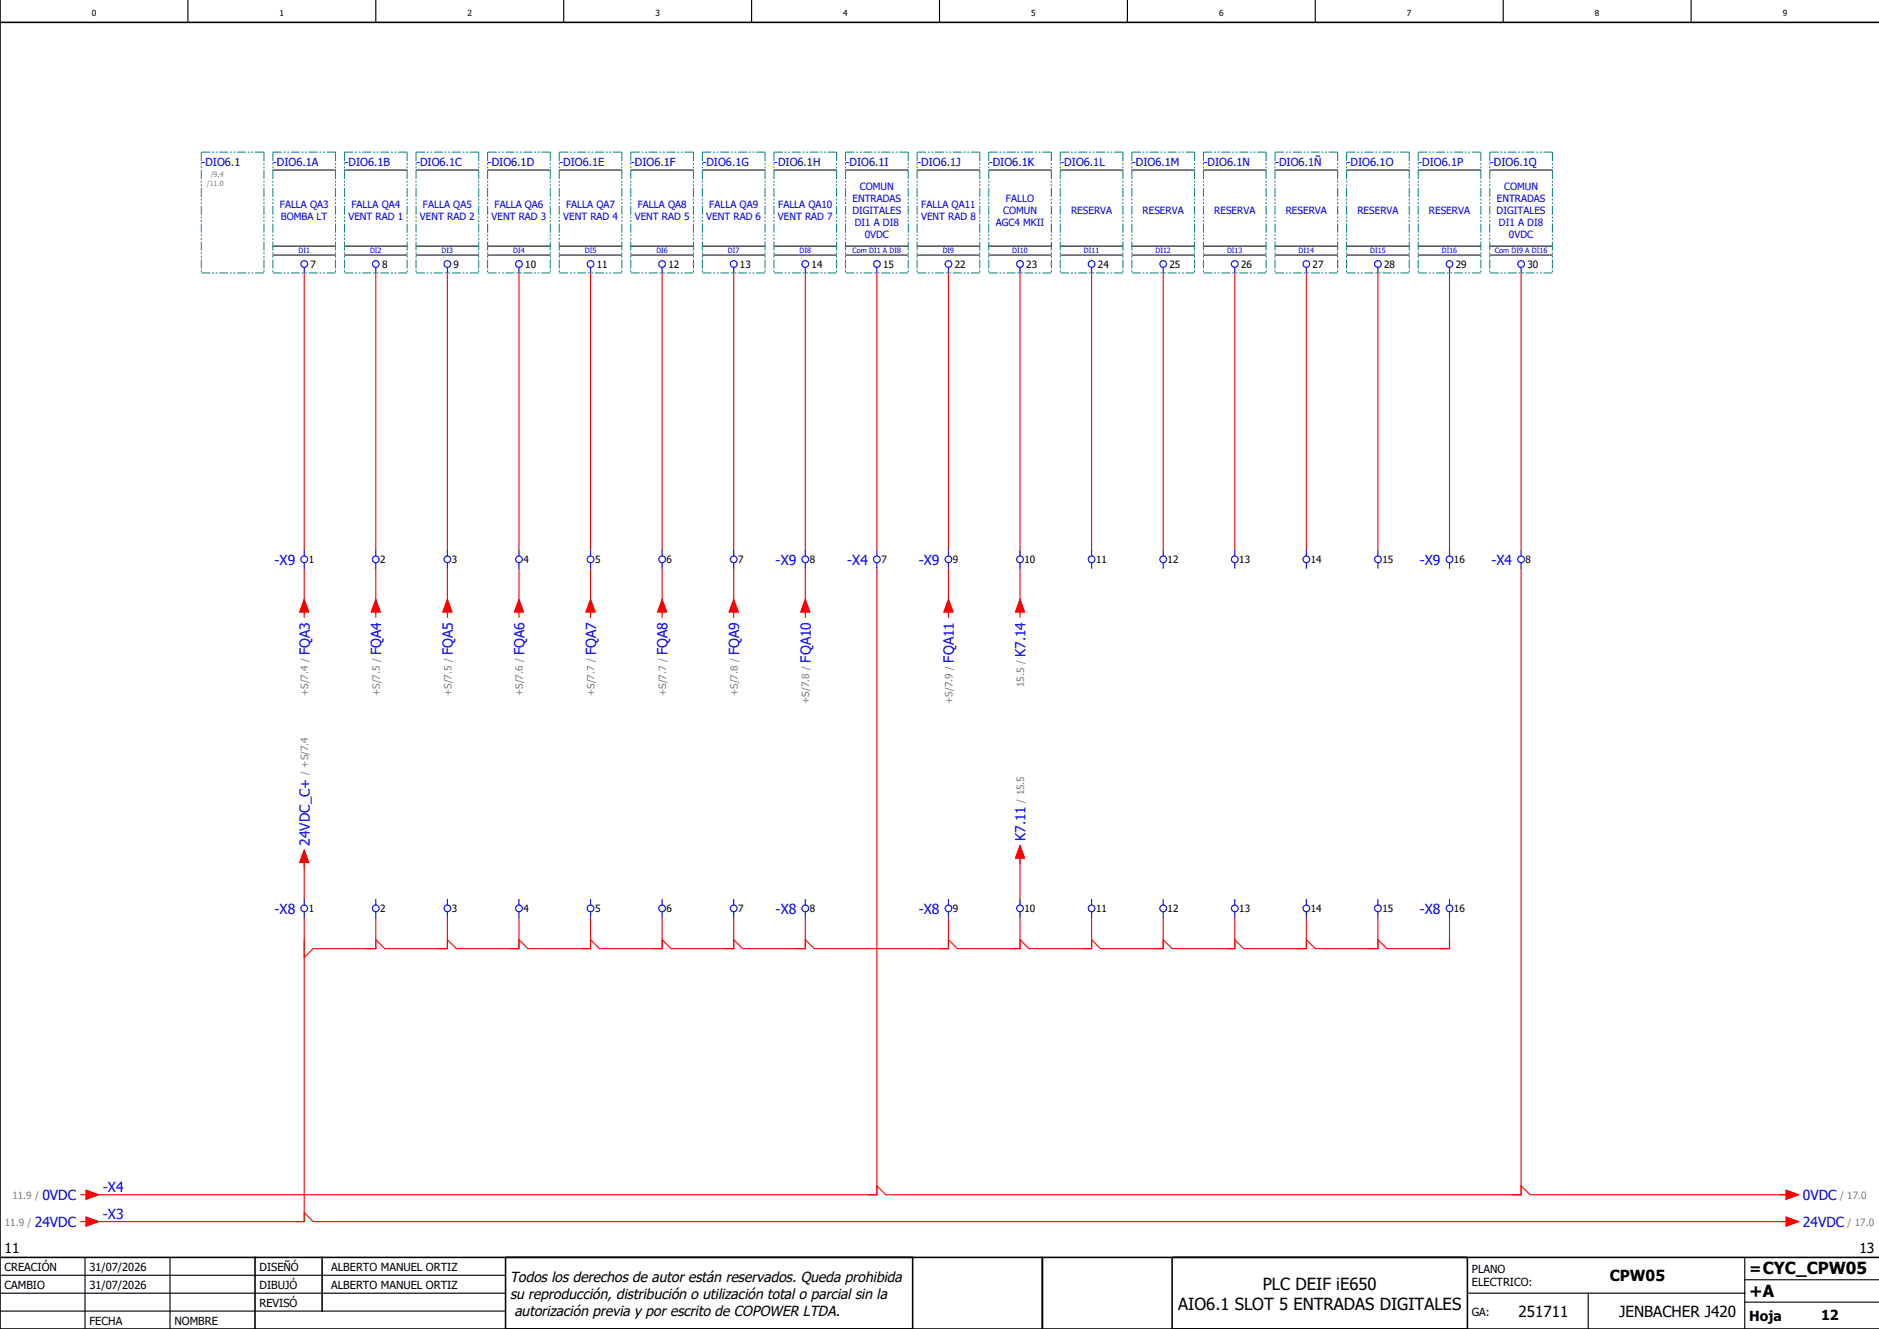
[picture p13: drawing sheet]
<svg xmlns="http://www.w3.org/2000/svg" width="420mm" height="297mm" viewBox="0 0 420 297" stroke-linecap="round" stroke-linejoin="round" font-family="sans-serif">
<defs><g id="words">
<g font-size="3.7">
<text x="263.4" y="292.7">AIO6.1 SLOT 5 ENTRADAS DIGITALES</text>
<text x="282.3" y="288.2">PLC DEIF iE650</text>
<text x="391" y="289.8">+A</text>
</g>
<g font-size="3.4">
<text x="359.8" y="286.4">CPW05</text>
<text x="391" y="284.6">=CYC_CPW05</text>
<text x="339.4" y="294.4">251711</text>
<text x="361.9" y="294.4">JENBACHER J420</text>
</g>
<g font-size="3.2">
<text x="114" y="286.5">Todos los derechos de autor están reservados. Queda prohibida</text>
<text x="114" y="290.2">su reproducción, distribución o utilización total o parcial sin la</text>
<text x="115" y="294">autorización previa y por escrito de COPOWER LTDA.</text>
</g>
<g font-size="3.1" fill="#00f">
<text x="61.4" y="126.2">-X9</text>
<text x="173.4" y="126.2">-X9</text>
<text x="189.4" y="126.2">-X4</text>
<text x="205.4" y="126.2">-X9</text>
<text x="317.4" y="126.2">-X9</text>
<text x="333.4" y="126.2">-X4</text>
<text x="69.2" y="146.4" transform="rotate(-90 69.2 146.4)">FQA3</text>
<text x="85.2" y="146.4" transform="rotate(-90 85.2 146.4)">FQA4</text>
<text x="101.2" y="146.4" transform="rotate(-90 101.2 146.4)">FQA5</text>
<text x="117.2" y="146.4" transform="rotate(-90 117.2 146.4)">FQA6</text>
<text x="133.2" y="146.4" transform="rotate(-90 133.2 146.4)">FQA7</text>
<text x="149.2" y="146.4" transform="rotate(-90 149.2 146.4)">FQA8</text>
<text x="165.2" y="146.4" transform="rotate(-90 165.2 146.4)">FQA9</text>
<text x="181.2" y="148.1" transform="rotate(-90 181.2 148.1)">FQA10</text>
<text x="213.2" y="148.1" transform="rotate(-90 213.2 148.1)">FQA11</text>
<text x="229.2" y="146.9" transform="rotate(-90 229.2 146.9)">K7.14</text>
<text x="69.2" y="189" transform="rotate(-90 69.2 189)">24VDC_C+</text>
<text x="229.2" y="188" transform="rotate(-90 229.2 188)">K7.11</text>
<text x="61.4" y="204.2">-X8</text>
<text x="173.4" y="204.2">-X8</text>
<text x="205.4" y="204.2">-X8</text>
<text x="317.4" y="204.2">-X8</text>
<text x="9.5" y="268.2">0VDC</text>
<text x="23" y="266.4">-X4</text>
<text x="403" y="268.2">0VDC</text>
<text x="7.8" y="274.2">24VDC</text>
<text x="23" y="272.4">-X3</text>
<text x="403" y="274.2">24VDC</text>
</g>
<g font-size="3.1">
<text x="1" y="280">11</text>
<text x="415.6" y="280">13</text>
<text x="391" y="295.2">Hoja</text>
<text x="407" y="295">12</text>
</g>
<g font-size="2.5" fill="#00f">
<text x="45" y="37">-DIO6.1</text>
<text x="61" y="37">-DIO6.1A</text>
<text x="77" y="37">-DIO6.1B</text>
<text x="93" y="37">-DIO6.1C</text>
<text x="109" y="37">-DIO6.1D</text>
<text x="125" y="37">-DIO6.1E</text>
<text x="141" y="37">-DIO6.1F</text>
<text x="157" y="37">-DIO6.1G</text>
<text x="173" y="37">-DIO6.1H</text>
<text x="189" y="37">-DIO6.1I</text>
<text x="205" y="37">-DIO6.1J</text>
<text x="221" y="37">-DIO6.1K</text>
<text x="237" y="37">-DIO6.1L</text>
<text x="253" y="37">-DIO6.1M</text>
<text x="269" y="37">-DIO6.1N</text>
<text x="285" y="37">-DIO6.1Ñ</text>
<text x="301" y="37">-DIO6.1O</text>
<text x="317" y="37">-DIO6.1P</text>
<text x="333" y="37">-DIO6.1Q</text>
</g>
<g font-size="2.5">
<text x="1" y="284">CREACIÓN</text>
<text x="20" y="284">31/07/2026</text>
<text x="58" y="284">DISEÑÓ</text>
<text x="74" y="284">ALBERTO MANUEL ORTIZ</text>
<text x="329" y="284.5">PLANO</text>
<text x="329" y="287.5">ELECTRICO:</text>
<text x="1" y="288">CAMBIO</text>
<text x="20" y="288">31/07/2026</text>
<text x="58" y="292">REVISÓ</text>
<text x="58" y="288">DIBUJÓ</text>
<text x="74" y="288">ALBERTO MANUEL ORTIZ</text>
<text x="329" y="294">GA:</text>
<text x="20" y="296">FECHA</text>
<text x="39" y="296">NOMBRE</text>
</g>
<g font-size="2.2" fill="#00f">
<text x="62.5" y="46.5">FALLA QA3</text>
<text x="78.5" y="46.5">FALLA QA4</text>
<text x="94.5" y="46.5">FALLA QA5</text>
<text x="110.5" y="46.5">FALLA QA6</text>
<text x="126.5" y="46.5">FALLA QA7</text>
<text x="142.5" y="46.5">FALLA QA8</text>
<text x="158.5" y="46.5">FALLA QA9</text>
<text x="173.9" y="46.5">FALLA QA10</text>
<text x="190.5" y="47.9">DIGITALES</text>
<text x="190.6" y="45.2">ENTRADAS</text>
<text x="192.2" y="42.5">COMUN</text>
<text x="205.9" y="46.5">FALLA QA11</text>
<text x="224.2" y="47.9">COMUN</text>
<text x="224.8" y="45.2">FALLO</text>
<text x="239.4" y="47.9">RESERVA</text>
<text x="255.4" y="47.9">RESERVA</text>
<text x="271.4" y="47.9">RESERVA</text>
<text x="287.4" y="47.9">RESERVA</text>
<text x="303.4" y="47.9">RESERVA</text>
<text x="319.4" y="47.9">RESERVA</text>
<text x="334.5" y="47.9">DIGITALES</text>
<text x="334.6" y="45.2">ENTRADAS</text>
<text x="336.2" y="42.5">COMUN</text>
<text x="62.8" y="49.2">BOMBA LT</text>
<text x="77.9" y="49.2">VENT RAD 1</text>
<text x="93.9" y="49.2">VENT RAD 2</text>
<text x="109.9" y="49.2">VENT RAD 3</text>
<text x="125.9" y="49.2">VENT RAD 4</text>
<text x="141.9" y="49.2">VENT RAD 5</text>
<text x="157.9" y="49.2">VENT RAD 6</text>
<text x="173.9" y="49.2">VENT RAD 7</text>
<text x="191.1" y="50.6">DI1 A DI8</text>
<text x="193.3" y="53.3">0VDC</text>
<text x="205.9" y="49.2">VENT RAD 8</text>
<text x="222.6" y="50.6">AGC4 MKII</text>
<text x="335.1" y="50.6">DI1 A DI8</text>
<text x="337.3" y="53.3">0VDC</text>
</g>
<g font-size="2.2">
<text x="69.4" y="59.9">7</text>
<text x="85.4" y="59.9">8</text>
<text x="101.4" y="59.9">9</text>
<text x="117.4" y="59.9">10</text>
<text x="133.4" y="59.9">11</text>
<text x="149.4" y="59.9">12</text>
<text x="165.4" y="59.9">13</text>
<text x="181.4" y="59.9">14</text>
<text x="197.4" y="59.9">15</text>
<text x="213.4" y="59.9">22</text>
<text x="229.4" y="59.9">23</text>
<text x="245.4" y="59.9">24</text>
<text x="261.4" y="59.9">25</text>
<text x="277.4" y="59.9">26</text>
<text x="293.4" y="59.9">27</text>
<text x="309.4" y="59.9">28</text>
<text x="325.4" y="59.9">29</text>
<text x="341.4" y="59.9">30</text>
<text x="69" y="125.9">1</text>
<text x="85" y="125.9">2</text>
<text x="101" y="125.9">3</text>
<text x="117" y="125.9">4</text>
<text x="133" y="125.9">5</text>
<text x="149" y="125.9">6</text>
<text x="165" y="125.9">7</text>
<text x="181" y="125.9">8</text>
<text x="197" y="125.9">7</text>
<text x="213" y="125.9">9</text>
<text x="229" y="125.9">10</text>
<text x="245" y="125.9">11</text>
<text x="261" y="125.9">12</text>
<text x="277" y="125.9">13</text>
<text x="293" y="125.9">14</text>
<text x="309" y="125.9">15</text>
<text x="325" y="125.9">16</text>
<text x="341" y="125.9">8</text>
<text x="69" y="203.9">1</text>
<text x="85" y="203.9">2</text>
<text x="101" y="203.9">3</text>
<text x="117" y="203.9">4</text>
<text x="133" y="203.9">5</text>
<text x="149" y="203.9">6</text>
<text x="165" y="203.9">7</text>
<text x="181" y="203.9">8</text>
<text x="213" y="203.9">9</text>
<text x="229" y="203.9">10</text>
<text x="245" y="203.9">11</text>
<text x="261" y="203.9">12</text>
<text x="277" y="203.9">13</text>
<text x="293" y="203.9">14</text>
<text x="309" y="203.9">15</text>
<text x="325" y="203.9">16</text>
</g>
<g font-size="2.2" fill="#7ca552">
<text x="68.9" y="155.6" transform="rotate(-90 68.9 155.6)">+S/7.4 /</text>
<text x="84.9" y="155.6" transform="rotate(-90 84.9 155.6)">+S/7.5 /</text>
<text x="100.9" y="155.6" transform="rotate(-90 100.9 155.6)">+S/7.5 /</text>
<text x="116.9" y="155.6" transform="rotate(-90 116.9 155.6)">+S/7.6 /</text>
<text x="132.9" y="155.6" transform="rotate(-90 132.9 155.6)">+S/7.7 /</text>
<text x="148.9" y="155.6" transform="rotate(-90 148.9 155.6)">+S/7.7 /</text>
<text x="164.9" y="155.6" transform="rotate(-90 164.9 155.6)">+S/7.8 /</text>
<text x="228.9" y="153.6" transform="rotate(-90 228.9 153.6)">15.5 /</text>
<text x="180.9" y="157.3" transform="rotate(-90 180.9 157.3)">+S/7.8 /</text>
<text x="212.9" y="157.3" transform="rotate(-90 212.9 157.3)">+S/7.9 /</text>
<text x="68.9" y="173.2" transform="rotate(-90 68.9 173.2)">/ +S/7.4</text>
<text x="228.9" y="179.4" transform="rotate(-90 228.9 179.4)">/ 15.5</text>
<text x="2.8" y="267.9">11.9 /</text>
<text x="411.3" y="267.9">/ 17.0</text>
<text x="1.1" y="273.9">11.9 /</text>
<text x="413" y="273.9">/ 17.0</text>
</g>
<g font-size="1.9">
<text x="20.5" y="3.6">0</text>
<text x="62.5" y="3.6">1</text>
<text x="104.5" y="3.6">2</text>
<text x="146.5" y="3.6">3</text>
<text x="188.5" y="3.6">4</text>
<text x="230.5" y="3.6">5</text>
<text x="272.5" y="3.6">6</text>
<text x="314.5" y="3.6">7</text>
<text x="356.5" y="3.6">8</text>
<text x="398.5" y="3.6">9</text>
</g>
<g font-size="1.6" fill="#7ca552">
<text x="46.2" y="41.5">/11.0</text>
<text x="47.1" y="39.5">/9.4</text>
</g>
<g font-size="1.6" fill="#00f">
<text x="66.7" y="56.6">DI1</text>
<text x="82.7" y="56.6">DI2</text>
<text x="98.7" y="56.6">DI3</text>
<text x="114.7" y="56.6">DI4</text>
<text x="130.7" y="56.6">DI5</text>
<text x="146.7" y="56.6">DI6</text>
<text x="162.7" y="56.6">DI7</text>
<text x="178.7" y="56.6">DI8</text>
<text x="190.6" y="56.6">Com DI1 A DI8</text>
<text x="210.7" y="56.6">DI9</text>
<text x="226.3" y="56.6">DI10</text>
<text x="242.3" y="56.6">DI11</text>
<text x="258.3" y="56.6">DI12</text>
<text x="274.3" y="56.6">DI13</text>
<text x="290.3" y="56.6">DI14</text>
<text x="306.3" y="56.6">DI15</text>
<text x="322.3" y="56.6">DI16</text>
<text x="334.1" y="56.6">Com DI9 A DI16</text>
</g>
</g></defs>
<g fill="none" stroke="#000" stroke-width=".25">
<path d="M42 0v5M84 0v5M126 0v5M168 0v5M210 0v5M252 0v5M294 0v5M336 0v5M378 0v5M0 285h113M0 293h113M0 289h113"/>
<path d="M19 281v16M38 281v16M328 289h62M355 289v8M390 291h30M390 281v16M390 286h30"/>
</g>
<path d="M0 5h420M0 0v297h420M0 281h420M57 281v16M72 281v12M113 281v16M204 281v16M233 281v16M262 281v16M328 281v16" fill="none" stroke="#000" stroke-width=".35"/>
<g fill="none" stroke="#f00" stroke-width=".25">
<path d="M68 61v62M84 61v62M100 61v62M116 61v62M132 61v62M148 61v62M164 61v62M180 61v62M196 61v62M212 61v62M228 61v62M244 61v62"/>
<path d="M260 61v62M276 61v62M292 61v62M308 61v62M324 61v62M340 61v62M68 127v11M68 134l1 2.8h-2zM84 127v11M84 134l1 2.8h-2zM100 127v11M100 134l1 2.8h-2z"/>
<path d="M116 127v11M116 134l1 2.8h-2zM132 127v11M132 134l1 2.8h-2zM148 127v11M148 134l1 2.8h-2zM164 127v11M164 134l1 2.8h-2zM180 127v11M180 134l1 2.8h-2zM196 127v140h-176M212 127v11"/>
<path d="M212 134l1 2.8h-2zM228 127v11M228 134l1 2.8h-2zM340 127v140h-142l-2-2M68 192.8v8.2M68 190l1 2.8h-2zM228 191.8v9.2M228 189l1 2.8h-2zM68 205v68h-48M84 205v7h-14l-2 2M100 205v7h-14l-2-2M116 205v7h-14l-2-2"/>
<path d="M132 205v7h-14l-2-2M148 205v7h-14l-2-2M164 205v7h-14l-2-2M180 205v7h-14l-2-2M212 205v7h-30l-2-2M228 205v7h-14l-2-2M244 205v7h-14l-2-2M260 205v7h-14l-2-2M276 205v7h-14l-2-2M292 205v7h-14l-2-2M308 205v7h-14l-2-2M324 205v7h-14l-2-2"/>
<path d="M18 273h1.2M18 267h1.2M19.2 272l2.8 1-2.8 1zM19.2 266l2.8 1-2.8 1zM68 271l2 2h330M340 265l2 2h58M399.2 266l2.8 1-2.8 1zM399.2 272l2.8 1-2.8 1z"/>
</g>
<g fill="none" stroke="#000" stroke-width=".22">
<path d="M61 38h14M77 38h14M93 38h14M109 38h14M125 38h14M141 38h14M157 38h14M173 38h14M189 38h14M205 38h14M221 38h14M237 38h14"/>
<path d="M253 38h14M269 38h14M285 38h14M301 38h14M317 38h14M333 38h14M61 57h14M61 55h14M77 57h14M77 55h14M93 57h14M93 55h14"/>
<path d="M109 57h14M109 55h14M125 57h14M125 55h14M141 57h14M141 55h14M157 57h14M157 55h14M173 57h14M173 55h14M189 57h14M189 55h14"/>
<path d="M205 57h14M205 55h14M221 57h14M221 55h14M237 57h14M237 55h14M253 57h14M253 55h14M269 57h14M269 55h14M285 57h14M285 55h14"/>
<path d="M301 57h14M301 55h14M317 57h14M317 55h14M333 57h14M333 55h14"/>
</g>
<g fill="none" stroke="#008080" stroke-width=".22" stroke-dasharray="2 .4 .4 .4 .4 .4" stroke-linecap="butt">
<path d="M45 34h14M45 34v27M59 34v27M61 34h14M61 34v27M75 34v27M77 34h14M77 34v27M91 34v27M93 34h14M93 34v27M107 34v27"/>
<path d="M109 34h14M109 34v27M123 34v27M125 34h14M125 34v27M139 34v27M141 34h14M141 34v27M155 34v27M157 34h14M157 34v27M171 34v27"/>
<path d="M173 34h14M173 34v27M187 34v27M189 34h14M189 34v27M203 34v27M205 34h14M205 34v27M219 34v27M221 34h14M221 34v27M235 34v27"/>
<path d="M237 34h14M237 34v27M251 34v27M253 34h14M253 34v27M267 34v27M269 34h14M269 34v27M283 34v27M285 34h14M285 34v27M299 34v27"/>
<path d="M301 34h14M301 34v27M315 34v27M317 34h14M317 34v27M331 34v27M333 34h14M333 34v27M347 34v27M45 61h14M61 61h14M77 61h14"/>
<path d="M93 61h14M109 61h14M125 61h14M141 61h14M157 61h14M173 61h14M189 61h14M205 61h14M221 61h14M237 61h14M253 61h14M269 61h14"/>
<path d="M285 61h14M301 61h14M317 61h14M333 61h14"/>
</g>
<g fill="none" stroke="#00f" stroke-width=".25">
<path d="M68 59.7v1.3M84 59.7v1.3M100 59.7v1.3M116 59.7v1.3M132 59.7v1.3M148 59.7v1.3M164 59.7v1.3M180 59.7v1.3M196 59.7v1.3M212 59.7v1.3M228 59.7v1.3M244 59.7v1.3"/>
<path d="M260 59.7v1.3M276 59.7v1.3M292 59.7v1.3M308 59.7v1.3M324 59.7v1.3M340 59.7v1.3M68 123v1.3M68 125.8v1.2M84 123v1.3M84 125.8v1.2M100 123v1.3M100 125.8v1.2"/>
<path d="M116 123v1.3M116 125.8v1.2M132 123v1.3M132 125.8v1.2M148 123v1.3M148 125.8v1.2M164 123v1.3M164 125.8v1.2M180 123v1.3M180 125.8v1.2M196 123v1.3M196 125.8v1.2"/>
<path d="M212 123v1.3M212 125.8v1.2M228 123v1.3M228 125.8v1.2M244 123v1.3M244 125.8v1.2M260 123v1.3M260 125.8v1.2M276 123v1.3M276 125.8v1.2M292 123v1.3M292 125.8v1.2"/>
<path d="M308 123v1.3M308 125.8v1.2M324 123v1.3M324 125.8v1.2M340 123v1.3M340 125.8v1.2M68 201v1.2M68 203.7v1.3M84 201v1.2M84 203.7v1.3M100 201v1.2M100 203.7v1.3"/>
<path d="M116 201v1.2M116 203.7v1.3M132 201v1.2M132 203.7v1.3M148 201v1.2M148 203.7v1.3M164 201v1.2M164 203.7v1.3M180 201v1.2M180 203.7v1.3M212 201v1.2M212 203.7v1.3"/>
<path d="M228 201v1.2M228 203.7v1.3M244 201v1.2M244 203.7v1.3M260 201v1.2M260 203.7v1.3M276 201v1.2M276 203.7v1.3M292 201v1.2M292 203.7v1.3M308 201v1.2M308 203.7v1.3"/>
<path d="M324 201v1.2M324 203.7v1.3"/>
<circle cx="68" cy="59" r=".75"/>
<circle cx="84" cy="59" r=".75"/>
<circle cx="100" cy="59" r=".75"/>
<circle cx="116" cy="59" r=".75"/>
<circle cx="132" cy="59" r=".75"/>
<circle cx="148" cy="59" r=".75"/>
<circle cx="164" cy="59" r=".75"/>
<circle cx="180" cy="59" r=".75"/>
<circle cx="196" cy="59" r=".75"/>
<circle cx="212" cy="59" r=".75"/>
<circle cx="228" cy="59" r=".75"/>
<circle cx="244" cy="59" r=".75"/>
<circle cx="260" cy="59" r=".75"/>
<circle cx="276" cy="59" r=".75"/>
<circle cx="292" cy="59" r=".75"/>
<circle cx="308" cy="59" r=".75"/>
<circle cx="324" cy="59" r=".75"/>
<circle cx="340" cy="59" r=".75"/>
<circle cx="68" cy="125" r=".75"/>
<circle cx="84" cy="125" r=".75"/>
<circle cx="100" cy="125" r=".75"/>
<circle cx="116" cy="125" r=".75"/>
<circle cx="132" cy="125" r=".75"/>
<circle cx="148" cy="125" r=".75"/>
<circle cx="164" cy="125" r=".75"/>
<circle cx="180" cy="125" r=".75"/>
<circle cx="196" cy="125" r=".75"/>
<circle cx="212" cy="125" r=".75"/>
<circle cx="228" cy="125" r=".75"/>
<circle cx="244" cy="125" r=".75"/>
<circle cx="260" cy="125" r=".75"/>
<circle cx="276" cy="125" r=".75"/>
<circle cx="292" cy="125" r=".75"/>
<circle cx="308" cy="125" r=".75"/>
<circle cx="324" cy="125" r=".75"/>
<circle cx="340" cy="125" r=".75"/>
<circle cx="68" cy="203" r=".75"/>
<circle cx="84" cy="203" r=".75"/>
<circle cx="100" cy="203" r=".75"/>
<circle cx="116" cy="203" r=".75"/>
<circle cx="132" cy="203" r=".75"/>
<circle cx="148" cy="203" r=".75"/>
<circle cx="164" cy="203" r=".75"/>
<circle cx="180" cy="203" r=".75"/>
<circle cx="212" cy="203" r=".75"/>
<circle cx="228" cy="203" r=".75"/>
<circle cx="244" cy="203" r=".75"/>
<circle cx="260" cy="203" r=".75"/>
<circle cx="276" cy="203" r=".75"/>
<circle cx="292" cy="203" r=".75"/>
<circle cx="308" cy="203" r=".75"/>
<circle cx="324" cy="203" r=".75"/>
</g>
<g fill="#f00" stroke="#f00" stroke-width=".22">
<path d="M68 190l1 2.8h-2z"/>
<path d="M68 134l1 2.8h-2z"/>
<path d="M84 134l1 2.8h-2z"/>
<path d="M19.2 272l2.8 1-2.8 1z"/>
<path d="M19.2 266l2.8 1-2.8 1z"/>
<path d="M399.2 266l2.8 1-2.8 1z"/>
<path d="M399.2 272l2.8 1-2.8 1z"/>
<path d="M100 134l1 2.8h-2z"/>
<path d="M116 134l1 2.8h-2z"/>
<path d="M132 134l1 2.8h-2z"/>
<path d="M148 134l1 2.8h-2z"/>
<path d="M164 134l1 2.8h-2z"/>
<path d="M180 134l1 2.8h-2z"/>
<path d="M212 134l1 2.8h-2z"/>
<path d="M228 134l1 2.8h-2z"/>
<path d="M228 189l1 2.8h-2z"/>
</g>
<use href="#words"/>
</svg>
